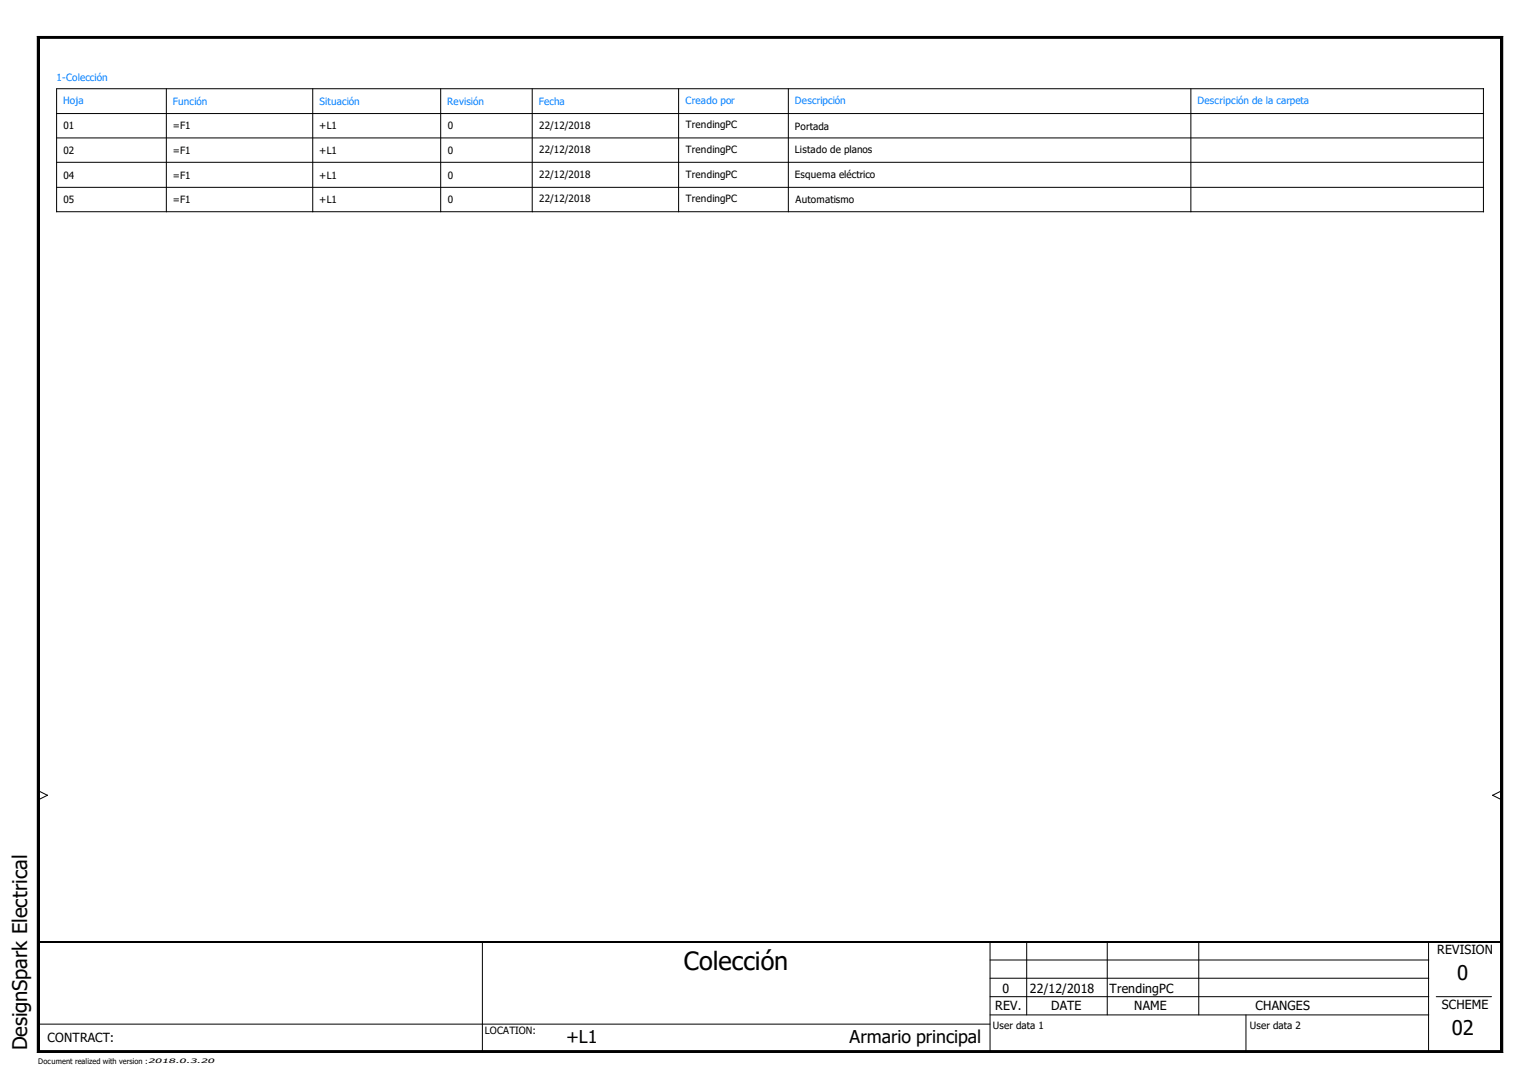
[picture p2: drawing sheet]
<svg xmlns="http://www.w3.org/2000/svg" width="297mm" height="210mm" viewBox="0 0 297 210" stroke-linecap="round" stroke-linejoin="round" font-family="sans-serif">
<defs><g id="words">
<text font-size="4.8" x="131.9" y="187">Colección</text>
<g font-size="3.9">
<text x="281.1" y="188.9">0</text>
<text x="5.2" y="202.4" transform="rotate(-90 5.2 202.4)">DesignSpark Electrical</text>
<text x="280" y="199.5">02</text>
</g>
<g font-size="3.4">
<text x="109.2" y="201.1">+L1</text>
<text x="163.9" y="201.1">Armario principal</text>
</g>
<g font-size="2.4">
<text x="277.2" y="183.9">REVISION</text>
<text x="193.4" y="191.3">0</text>
<text x="198.6" y="191.3">22/12/2018</text>
<text x="214" y="191.3">TrendingPC</text>
<text x="192" y="194.7">REV.</text>
<text x="202.7" y="194.7">DATE</text>
<text x="218.8" y="194.7">NAME</text>
<text x="242.2" y="194.7">CHANGES</text>
<text x="278.1" y="194.4">SCHEME</text>
<text x="9.1" y="200.9">CONTRACT:</text>
</g>
<g font-size="1.9" fill="#007fff">
<text x="10.9" y="15.7">1-Colección</text>
<text x="12.2" y="20">Hoja</text>
<text x="33.4" y="20.3">Función</text>
<text x="61.6" y="20.3">Situación</text>
<text x="86.3" y="20.3">Revisión</text>
<text x="103.9" y="20.2">Fecha</text>
<text x="132.2" y="20">Creado por</text>
<text x="153.3" y="20.1">Descripción</text>
<text x="231" y="20.1">Descripción de la carpeta</text>
</g>
<g font-size="1.9">
<text x="12.2" y="24.9">01</text>
<text x="12.2" y="29.6">02</text>
<text x="33.3" y="24.9">=F1</text>
<text x="33.3" y="29.6">=F1</text>
<text x="61.6" y="24.9">+L1</text>
<text x="61.6" y="29.6">+L1</text>
<text x="86.4" y="24.9">0</text>
<text x="86.4" y="29.6">0</text>
<text x="104" y="24.8">22/12/2018</text>
<text x="104" y="29.5">22/12/2018</text>
<text x="132.3" y="24.8">TrendingPC</text>
<text x="132.3" y="29.5">TrendingPC</text>
<text x="153.3" y="25">Portada</text>
<text x="153.3" y="29.5">Listado de planos</text>
<text x="12.2" y="34.4">04</text>
<text x="33.3" y="34.4">=F1</text>
<text x="61.6" y="34.4">+L1</text>
<text x="86.4" y="34.4">0</text>
<text x="104" y="34.3">22/12/2018</text>
<text x="132.3" y="34.2">TrendingPC</text>
<text x="153.3" y="34.3">Esquema eléctrico</text>
<text x="12.2" y="39.2">05</text>
<text x="33.3" y="39.2">=F1</text>
<text x="61.6" y="39.2">+L1</text>
<text x="86.4" y="39.2">0</text>
<text x="104" y="39">22/12/2018</text>
<text x="132.3" y="39">TrendingPC</text>
<text x="153.5" y="39.2">Automatismo</text>
<text x="93.5" y="199.3">LOCATION:</text>
<text x="191.5" y="198.3">User data 1</text>
<text x="241" y="198.3">User data 2</text>
</g>
<text font-size="1.5" x="7.4" y="205">Document realized with version :</text>
<text font-size="1.2" x="28.6" y="204.9">2018.0.3.20</text>
</g></defs>
<path d="M.1 0h296.8v209.8h-296.8z" fill="none" stroke="#fff" stroke-width=".19"/>
<g fill="none" stroke="#000" stroke-width=".19">
<path d="M7.2 7l.4 .4zM7.2 7h282.7zM7.2 7v195.9zM7.2 7h282.7v195.9h-282.7zM7.6 7.4h281.9zM7.6 7.4v195.1zM7.6 7.4h281.9v195.1h-281.9zM32.1 17.1v23.7M60.3 17.1v23.7M85 17.1v23.7M102.7 17.1v23.7M130.9 17.1v23.7"/>
<path d="M152.1 17.1v23.7M229.7 17.1v23.7M286.1 17.1v23.7M286.2 17.1h-275.3v23.7h275.3M289.5 7.4l.4-.4zM289.5 7.4v195.1zM289.9 7v195.9zM10.9 21.9h275.3M10.9 26.6h275.3M10.9 31.3h275.3M10.9 36.1h275.3M7.4 152.4l1.7 .9"/>
<path d="M9.1 153.3l-1.7 .9M9.1 153.3h.1M287.9 153.3l1.8 .9M287.9 153.3h.1M289.7 152.4l-1.8 .9M7.4 197.4h183.6M93 181.5v21.2M93 181.5h.1M191 195.6h84.6M191 192.1h84.6M191 188.6h84.6M191 185h84.6"/>
<path d="M191 181.5v21.2M198.1 181.5l-.1 14.1M213.6 181.5v14.1M231.3 181.5l-.1 14.1M240.3 195.6l.1 7.1M275.6 181.5l-.1 21.2M277 192.1h10.7M7.2 202.9l.4-.4zM7.2 202.9h282.7zM7.6 202.5h281.9zM289.5 202.5l.4 .4z"/>
</g>
<path d="M7.2 7.2h282.7M7.4 181.5h282.3M7.2 202.7h282.7" fill="none" stroke="#000" stroke-width=".34"/>
<path d="M7.2 7l.4 .4zM289.5 7.4l.4-.4zM7.2 202.9l.4-.4zM289.5 202.5l.4 .4z" fill="#000"/>
<path d="M7.4 7v195.9M289.7 7v195.9" fill="none" stroke="#000" stroke-width=".38"/>
<use href="#words"/>
</svg>
